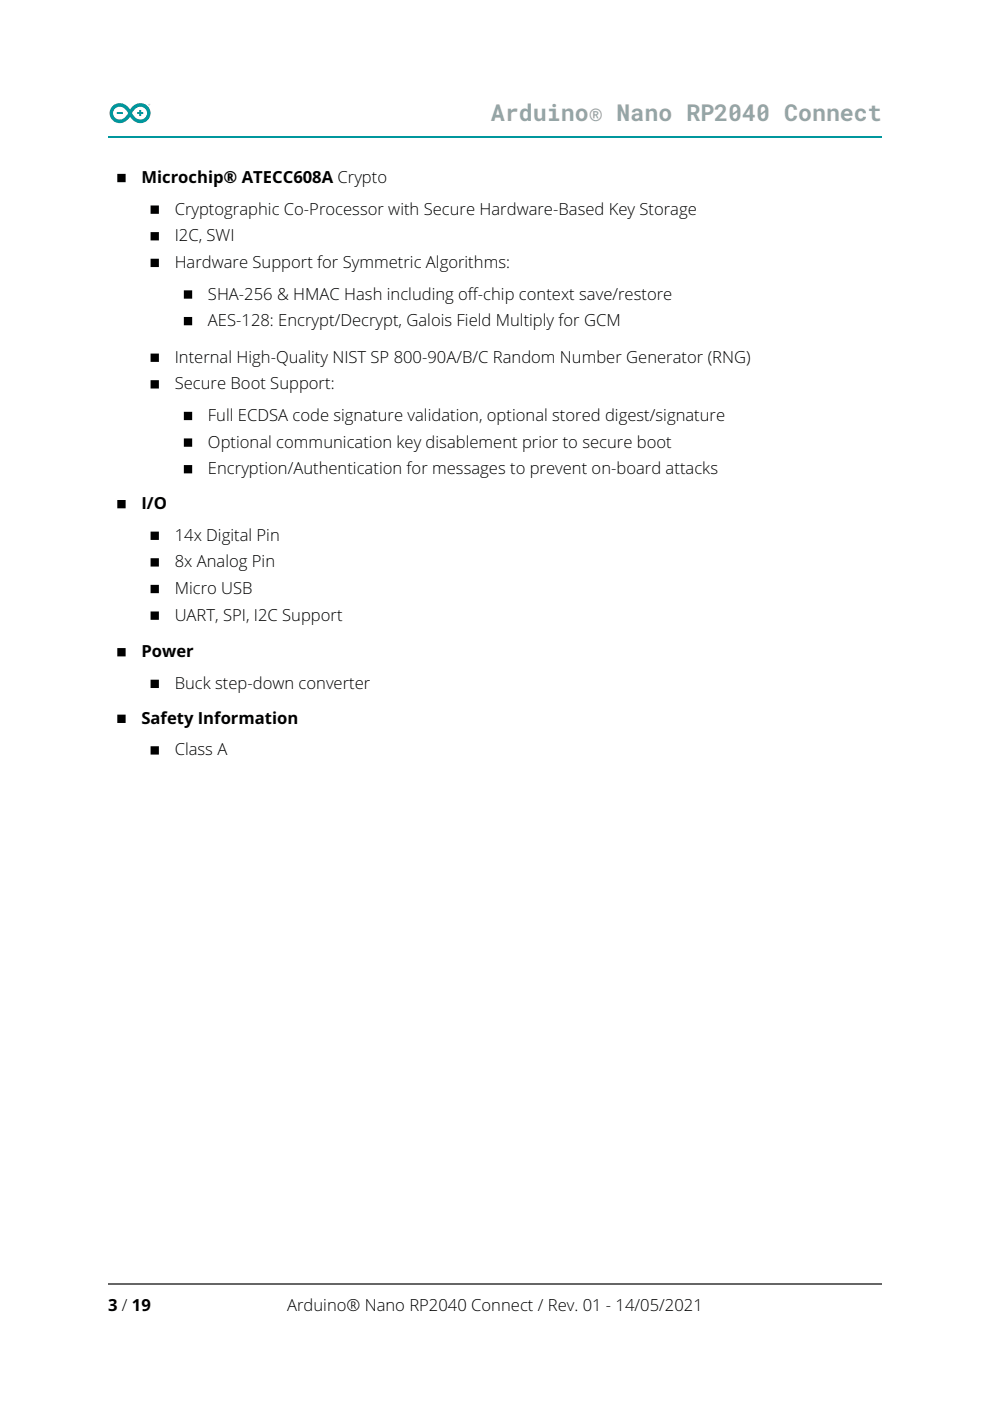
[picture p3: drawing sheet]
<svg xmlns="http://www.w3.org/2000/svg" width="210mm" height="297mm" viewBox="0 0 210 297" stroke-linecap="round" stroke-linejoin="round" font-family="sans-serif">
<defs><g id="words">
<text font-size="4.9" fill="#95a5a6" x="104.1" y="25.8">Arduino® Nano RP2040 Connect</text>
<g font-size="3.5">
<text x="30" y="38.8">Microchip® ATECC608A Crypto</text>
<text x="37" y="45.5">Cryptographic Co-Processor with Secure Hardware-Based Key Storage</text>
<text x="37" y="51.2">I2C, SWI</text>
<text x="37" y="56.8">Hardware Support for Symmetric Algorithms:</text>
<text x="44.1" y="63.5">SHA-256 &amp; HMAC Hash including off-chip context save/restore</text>
<text x="44.1" y="69.1">AES-128: Encrypt/Decrypt, Galois Field Multiply for GCM</text>
<text x="37" y="76.9">Internal High-Quality NIST SP 800-90A/B/C Random Number Generator (RNG)</text>
<text x="37" y="82.5">Secure Boot Support:</text>
<text x="44.1" y="89.3">Full ECDSA code signature validation, optional stored digest/signature</text>
<text x="44.1" y="94.9">Optional communication key disablement prior to secure boot</text>
<text x="44.1" y="100.5">Encryption/Authentication for messages to prevent on-board attacks</text>
<text x="30" y="107.9">I/O</text>
<text x="37" y="114.7">14x Digital Pin</text>
<text x="37" y="120.3">8x Analog Pin</text>
<text x="37" y="125.9">Micro USB</text>
<text x="37" y="131.6">UART, SPI, I2C Support</text>
<text x="30" y="139.3">Power</text>
<text x="37" y="146">Buck step-down converter</text>
<text x="30" y="153.5">Safety Information</text>
<text x="37" y="160.2">Class A</text>
<text x="22.9" y="278">3 / 19</text>
<text x="60.9" y="278">Arduino® Nano RP2040 Connect / Rev. 01 - 14/05/2021</text>
</g>
</g></defs>
<path d="M22.9 29.1h164.1" fill="none" stroke="#00979d" stroke-width=".35"/>
<path d="M23.9 22.5a2.18 2.18 0 0 0 .3 3.2 2.18 2.18 0 0 0 3.1-.6l.3-.4a2.22 2.22 0 0 0 2.9 1.2 2.22 2.22 0 0 0 1.1-3 2.32 2.32 0 0 0-4 .3 2.36 2.36 0 0 0-3.7-.7zM24.2 23.2a1.65 1.65 0 0 1 2.8 .5l.2 .3a1.84 1.84 0 0 1-2.7 1.1 1.34 1.34 0 0 1-.3-1.9zM28.7 23.1l-.7 .9a1.83 1.83 0 0 0 2.6 1.1 1.4 1.4 0 0 0 .1-2.1 1.4 1.4 0 0 0-2 .1zM24.8 23.8h1.3v.4h-1.3zM29.1 23.8h.4v-.5h.4v.5h.5v.4h-.5v.4h-.4v-.4h-.4zM31.4 22.1a.23 .23 0 0 1 .4 0 .23 .23 0 0 1-.4 0zM31.5 22v.3h.2v-.3zM31.4 22.1a.2 .2 0 0 0 .4 0 .2 .2 0 0 0-.4 0zM31.6 22v.1z" fill-rule="evenodd" fill="#008184"/>
<path d="M20.1 269.2h169.7v27.8h-169.7z" fill="#fff"/>
<path d="M22.9 272.2h164.1" fill="none" stroke="#666" stroke-width=".35"/>
<g fill="#000" stroke="#000" stroke-width=".35">
<path d="M25 37h1.5v1.5h-1.5zM32.1 43.7h1.4v1.5h-1.4zM32.1 49.4h1.4v1.4h-1.4zM32.1 55h1.4v1.4h-1.4zM32.1 75.1h1.4v1.5h-1.4zM39.2 61.7h1.4v1.4h-1.4zM39.2 67.4h1.4v1.4h-1.4zM32.1 80.8h1.4v1.4h-1.4zM39.2 87.5h1.4v1.4h-1.4zM39.2 93.1h1.4v1.4h-1.4zM39.2 98.8h1.4v1.4h-1.4zM25 106.2h1.5v1.4h-1.5z"/>
<path d="M32.1 112.9h1.4v1.4h-1.4zM32.1 118.5h1.4v1.4h-1.4zM25 137.6h1.5v1.4h-1.5zM32.1 124.2h1.4v1.4h-1.4zM32.1 129.8h1.4v1.4h-1.4zM25 151.7h1.5v1.4h-1.5zM32.1 144.3h1.4v1.4h-1.4zM32.1 158.4h1.4v1.4h-1.4z"/>
</g>
<use href="#words"/>
</svg>
